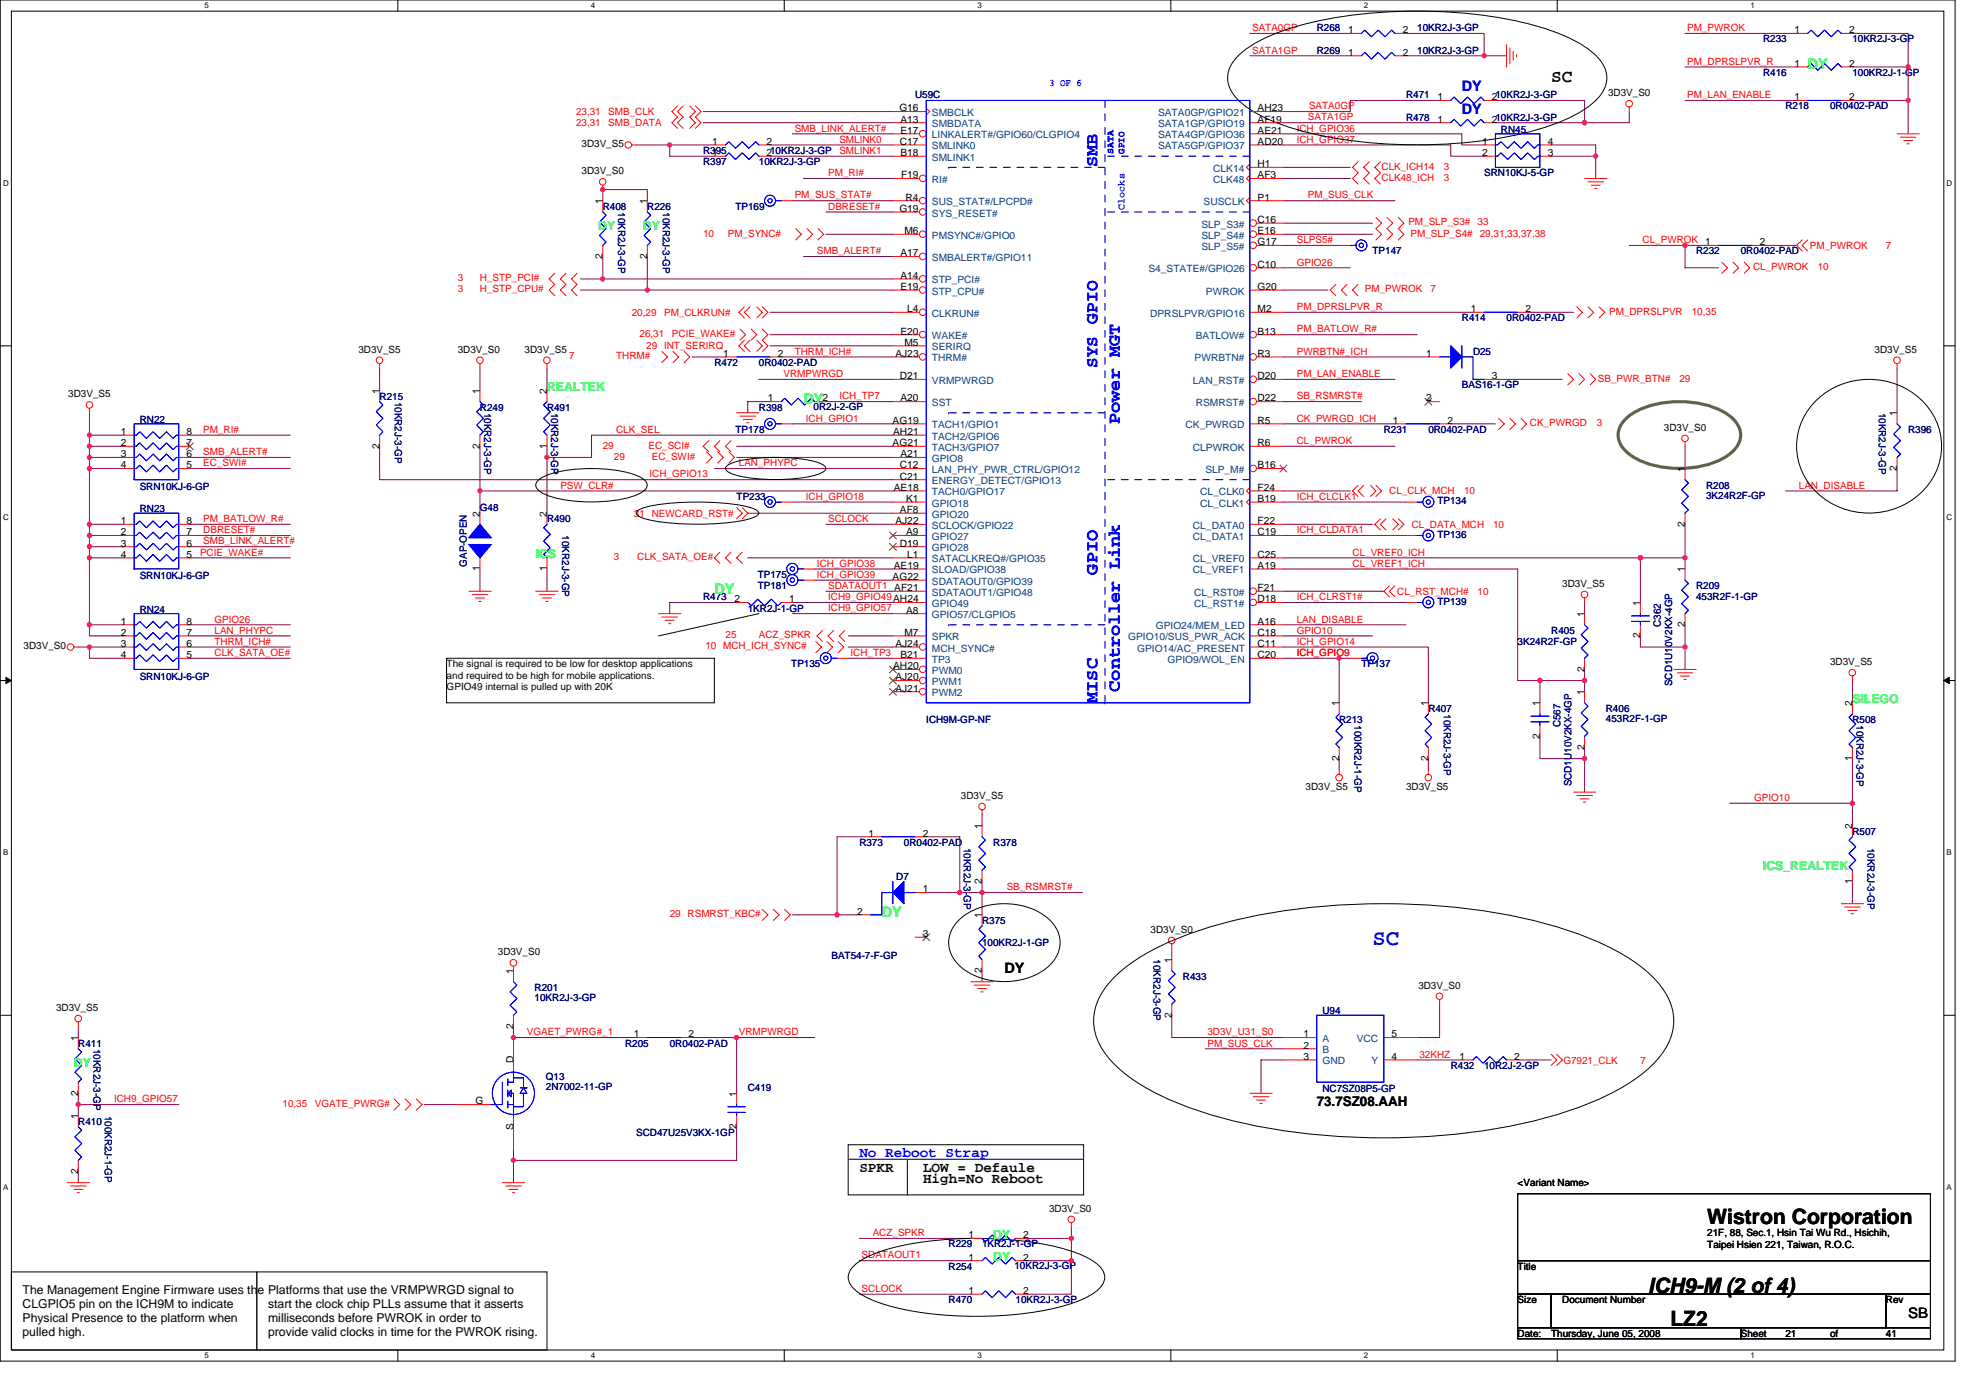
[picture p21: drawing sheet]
<svg xmlns="http://www.w3.org/2000/svg" width="297mm" height="210mm" viewBox="0 0 297 210" stroke-linecap="round" stroke-linejoin="round" font-family="sans-serif">
<defs><g id="words">
<text font-size="3.3" fill="#00f" x="206.2" y="141.9">SC</text>
<g font-size="3.2">
<text x="256.5" y="184">Wistron Corporation</text>
<text x="247.6" y="194.2">ICH9-M (2 of 4)</text>
<text x="251" y="199.2">LZ2</text>
</g>
<text font-size="2.7" x="233.1" y="12.3">SC</text>
<g font-size="2.7" fill="#00f">
<text x="164.9" y="25.1" transform="rotate(-90 164.9 25.1)">SMB</text>
<text x="164.9" y="48.6" transform="rotate(-90 164.9 48.6)">GPIO</text>
<text x="164.9" y="55.3" transform="rotate(-90 164.9 55.3)">SYS</text>
<text x="168.3" y="63.7" transform="rotate(-90 168.3 63.7)">Power MGT</text>
<text x="164.9" y="86.3" transform="rotate(-90 164.9 86.3)">GPIO</text>
<text x="164.9" y="105.6" transform="rotate(-90 164.9 105.6)">MISC</text>
<text x="168.3" y="103.9" transform="rotate(-90 168.3 103.9)">Controller Link</text>
</g>
<g font-size="2.2" fill="#0f0">
<text x="271.6" y="10.4">DY</text>
<text x="120.7" y="60.7">DY</text>
<text x="107.3" y="89.2">DY</text>
</g>
<g font-size="2.2" fill="#00f">
<text x="219.6" y="17.1">DY</text>
<text x="219.6" y="13.7">DY</text>
<text x="129.1" y="173.8">No Reboot Strap</text>
</g>
<text font-size="2.2" fill="#00ff40" x="132.5" y="137.8">DY</text>
<g font-size="2.2">
<text x="150.9" y="146.2">DY</text>
<text x="129.1" y="176.1">SPKR</text>
<text x="138.7" y="176.1">LOW = Defaule</text>
<text x="138.7" y="177.8">High=No Reboot</text>
<text x="286.7" y="198.1">SB</text>
</g>
<text font-size="2" x="197.8" y="166.1">73.7SZ08.AAH</text>
<g font-size="1.8" fill="#00ff40">
<text x="89.9" y="34.6">DY</text>
<text x="96.6" y="34.6">DY</text>
<text x="82.2" y="58.7">REALTEK</text>
<text x="80.5" y="83.9">ICS</text>
<text x="278.3" y="105.6">SILEGO</text>
<text x="264.9" y="130.8">ICS_REALTEK</text>
<text x="11.1" y="160.3">DY</text>
<text x="149.2" y="186.1">DY</text>
</g>
<text font-size="1.8" fill="#0f0" x="149.2" y="189.5">DY</text>
<g font-size="1.8">
<text x="3.4" y="194.4">The Management Engine Firmware uses the Platforms that use the VRMPWRGD signal to</text>
<text x="3.4" y="196.6">CLGPIO5 pin on the ICH9M to indicate</text>
<text x="40.3" y="196.6">start the clock chip PLLs assume that it asserts</text>
<text x="3.4" y="198.7">Physical Presence to the platform when</text>
<text x="3.4" y="200.8">pulled high.</text>
<text x="40.3" y="198.7">milliseconds before PWROK in order to</text>
<text x="40.3" y="200.8">provide valid clocks in time for the PWROK rising.</text>
</g>
<g font-size="1.5" fill="#f00">
<text x="188.1" y="4.7">SATA0GP</text>
<text x="253.5" y="4.7">PM_PWROK</text>
<text x="188.1" y="8">SATA1GP</text>
<text x="253.5" y="9.7">PM_DPRSLPVR_R</text>
<text x="86.5" y="17.3">23,31</text>
<text x="91.4" y="17.3">SMB_CLK</text>
<text x="196.7" y="16.4">SATA0GP</text>
<text x="253.5" y="14.8">PM_LAN_ENABLE</text>
<text x="86.5" y="18.9">23,31</text>
<text x="91.4" y="18.9">SMB_DATA</text>
<text x="119.4" y="19.8">SMB_LINK_ALERT#</text>
<text x="126.1" y="23.1">SMLINK1</text>
<text x="126.1" y="21.4">SMLINK0</text>
<text x="194.8" y="19.8">ICH_GPIO36</text>
<text x="194.8" y="21.4">ICH_GPIO37</text>
<text x="196.5" y="18.1">SATA1GP</text>
<text x="119.4" y="29.8">PM_SUS_STAT#</text>
<text x="124.4" y="26.5">PM_RI#</text>
<text x="196.5" y="29.8">PM_SUS_CLK</text>
<text x="207.6" y="25.5">CLK_ICH14</text>
<text x="207.6" y="27.2">CLK48_ICH</text>
<text x="217" y="25.5">3</text>
<text x="217" y="27.2">3</text>
<text x="105.6" y="35.5">10</text>
<text x="109.3" y="35.5">PM_SYNC#</text>
<text x="124.4" y="31.5">DBRESET#</text>
<text x="211.6" y="33.9">PM_SLP_S3#</text>
<text x="211.9" y="35.5">PM_SLP_S4#</text>
<text x="222" y="33.9">33</text>
<text x="222.3" y="35.5">29,31,33,37,38</text>
<text x="122.7" y="38.2">SMB_ALERT#</text>
<text x="194.8" y="39.9">GPIO26</text>
<text x="194.8" y="36.5">SLPS5#</text>
<text x="246.8" y="36.5">CL_PWROK</text>
<text x="263.4" y="40.6">CL_PWROK</text>
<text x="271.9" y="37.4">PM_PWROK</text>
<text x="273.1" y="40.6">10</text>
<text x="283.4" y="37.4">7</text>
<text x="68.8" y="42.2">3</text>
<text x="68.8" y="43.9">3</text>
<text x="72.1" y="42.2">H_STP_PCI#</text>
<text x="72.1" y="43.9">H_STP_CPU#</text>
<text x="94.9" y="47.5">20,29</text>
<text x="99.8" y="47.5">PM_CLKRUN#</text>
<text x="194.8" y="46.6">PM_DPRSLPVR_R</text>
<text x="205.1" y="43.9">PM_PWROK</text>
<text x="214.9" y="43.9">7</text>
<text x="241.8" y="47.3">PM_DPRSLPVR</text>
<text x="254.2" y="47.3">10,35</text>
<text x="85.5" y="54">7</text>
<text x="92.6" y="54">THRM#</text>
<text x="96.1" y="50.6">26,31</text>
<text x="97.1" y="52.5">29 INT_SERIRQ</text>
<text x="101" y="50.6">PCIE_WAKE#</text>
<text x="119.4" y="53.3">THRM_ICH#</text>
<text x="194.8" y="53.3">PWRBTN#_ICH</text>
<text x="194.8" y="50">PM_BATLOW_R#</text>
<text x="117.7" y="56.7">VRMPWRGD</text>
<text x="194.8" y="56.7">PM_LAN_ENABLE</text>
<text x="240.1" y="57.3">SB_PWR_BTN#</text>
<text x="252.3" y="57.3">29</text>
<text x="30.5" y="65">PM_RI#</text>
<text x="92.6" y="65">CLK_SEL</text>
<text x="121.1" y="63.4">ICH_GPIO1</text>
<text x="126.1" y="60">ICH_TP7</text>
<text x="194.8" y="60">SB_RSMRST#</text>
<text x="194.8" y="63.4">CK_PWRGD_ICH</text>
<text x="229.9" y="64.1">CK_PWRGD</text>
<text x="239.9" y="64.1">3</text>
<text x="30.5" y="68.4">SMB_ALERT#</text>
<text x="30.5" y="70.1">EC_SWI#</text>
<text x="90.6" y="67.4">29</text>
<text x="92.2" y="69.1">29</text>
<text x="97.4" y="67.4">EC_SCI#</text>
<text x="97.6" y="71.7">ICH_GPIO13</text>
<text x="97.9" y="69.1">EC_SWI#</text>
<text x="111" y="70.1">LAN_PHYPC</text>
<text x="194.8" y="66.7">CL_PWROK</text>
<text x="84.2" y="73.4">PSW_CLR#</text>
<text x="95.2" y="77.6">31 NEWCARD_RST#</text>
<text x="121.1" y="75.1">ICH_GPIO18</text>
<text x="194.8" y="75.1">ICH_CLCLK1</text>
<text x="208.7" y="74.3">CL_CLK_MCH</text>
<text x="220" y="74.3">10</text>
<text x="270.3" y="73.4">LAN_DISABLE</text>
<text x="30.1" y="83.5">PCIE_WAKE#</text>
<text x="30.5" y="78.4">PM_BATLOW_R#</text>
<text x="30.5" y="81.8">SMB_LINK_ALERT#</text>
<text x="30.5" y="80.1">DBRESET#</text>
<text x="124.4" y="78.4">SCLOCK</text>
<text x="194.8" y="80.1">ICH_CLDATA1</text>
<text x="203.2" y="83.5">CL_VREF0_ICH</text>
<text x="212.1" y="79.3">CL_DATA_MCH</text>
<text x="224.3" y="79.3">10</text>
<text x="92.2" y="84.2">3</text>
<text x="95.8" y="84.2">CLK_SATA_OE#</text>
<text x="122.7" y="85.2">ICH_GPIO38</text>
<text x="122.7" y="86.8">ICH_GPIO39</text>
<text x="124.4" y="88.5">SDATAOUT1 AF21</text>
<text x="203.2" y="85.2">CL_VREF1_ICH</text>
<text x="209.9" y="89.4">CL_RST_MCH#</text>
<text x="222" y="89.4">10</text>
<text x="32.2" y="95.2">LAN_PHYPC</text>
<text x="32.2" y="93.5">GPIO26</text>
<text x="109" y="95.9">25</text>
<text x="114" y="95.9">ACZ_SPKR</text>
<text x="124.4" y="90.2">ICH9_GPIO49AH24</text>
<text x="124.4" y="91.9">ICH9_GPIO57</text>
<text x="194.8" y="95.2">GPIO10</text>
<text x="194.8" y="93.5">LAN_DISABLE</text>
<text x="194.8" y="90.2">ICH_CLRST1#</text>
<text x="32.2" y="96.9">THRM_ICH#</text>
<text x="32.2" y="98.6">CLK_SATA_OE#</text>
<text x="106" y="97.6">10 MCH_ICH_SYNC#</text>
<text x="127.8" y="98.6">ICH_TP3</text>
<text x="194.8" y="96.9">ICH_GPIO14</text>
<text x="194.8" y="98.6">ICH_GPIO9</text>
<text x="263.6" y="120.4">GPIO10</text>
<text x="100.6" y="137.8">29 RSMRST_KBC#</text>
<text x="151.3" y="133.8">SB_RSMRST#</text>
<text x="79.2" y="155.6">VGAET_PWRG#_1</text>
<text x="111" y="155.6">VRMPWRGD</text>
<text x="181.4" y="155.6">3D3V_U31_S0</text>
<text x="181.4" y="157.2">PM_SUS_CLK</text>
<text x="213.3" y="158.9">32KHZ</text>
<text x="234.9" y="159.9">G7921_CLK</text>
<text x="246.5" y="159.9">7</text>
<text x="17.1" y="165.6">ICH9_GPIO57</text>
<text x="42.5" y="166.3">10,35</text>
<text x="47.3" y="166.3">VGATE_PWRG#</text>
<text x="131.1" y="185.7">ACZ_SPKR</text>
<text x="129.5" y="189.1">SDATAOUT1</text>
<text x="129.5" y="194.1">SCLOCK</text>
</g>
<g font-size="1.5" fill="#000080">
<text x="197.8" y="4.7">R268</text>
<text x="212.9" y="4.7">10KR2J-3-GP</text>
<text x="197.8" y="8.1">R269</text>
<text x="212.9" y="8.1">10KR2J-3-GP</text>
<text x="264.9" y="6.4">R233</text>
<text x="264.9" y="11.4">R416</text>
<text x="278.3" y="6.4">10KR2J-3-GP</text>
<text x="278.3" y="11.4">100KR2J-1-GP</text>
<text x="137.5" y="14.8">U59C</text>
<text x="211.3" y="14.8">R471</text>
<text x="268.3" y="16.4">R218</text>
<text x="275" y="16.4">0R0402-PAD</text>
<text x="105.6" y="23.1">R395</text>
<text x="211.3" y="18.1">R478</text>
<text x="225.5" y="20">RN45</text>
<text x="105.6" y="24.8">R397</text>
<text x="114" y="24.8">10KR2J-3-GP</text>
<text x="223" y="26.5">SRN10KJ-5-GP</text>
<text x="90.6" y="31.5">R408</text>
<text x="92.9" y="31.9" transform="rotate(90 92.9 31.9)">10KR2J-3-GP</text>
<text x="97.3" y="31.5">R226</text>
<text x="99.6" y="31.9" transform="rotate(90 99.6 31.9)">10KR2J-3-GP</text>
<text x="110.5" y="31.5">TP169</text>
<text x="206.2" y="38.2">TP147</text>
<text x="254.8" y="38.2">R232</text>
<text x="261.6" y="38.2">0R0402-PAD</text>
<text x="219.6" y="48.3">R414</text>
<text x="221.3" y="53.3">D25</text>
<text x="226.4" y="48.3">0R0402-PAD</text>
<text x="107.3" y="55">R472</text>
<text x="114" y="55">0R0402-PAD</text>
<text x="219.6" y="58.4">BAS16-1-GP</text>
<text x="21" y="63.5">RN22</text>
<text x="57" y="60">R215</text>
<text x="59.3" y="60.3" transform="rotate(90 59.3 60.3)">10KR2J-3-GP</text>
<text x="72.1" y="61.7">R249</text>
<text x="72.7" y="62" transform="rotate(90 72.7 62)">10KR2J-3-GP</text>
<text x="82.2" y="61.7">R491</text>
<text x="82.8" y="62" transform="rotate(90 82.8 62)">10KR2J-3-GP</text>
<text x="110.5" y="65">TP178</text>
<text x="114" y="61.7">R398</text>
<text x="122.2" y="61.5">0R2J-2-GP</text>
<text x="207.9" y="65">R231</text>
<text x="214.6" y="65">0R0402-PAD</text>
<text x="282.3" y="62" transform="rotate(90 282.3 62)">10KR2J-3-GP</text>
<text x="286.7" y="65">R396</text>
<text x="21" y="77">RN23</text>
<text x="21" y="73.6">SRN10KJ-6-GP</text>
<text x="72.1" y="76.8">G48</text>
<text x="110.7" y="75.1">TP233</text>
<text x="216" y="75.8">TP134</text>
<text x="256.3" y="73.4">R208</text>
<text x="256.3" y="75">3K24R2F-GP</text>
<text x="82.2" y="78.5">R490</text>
<text x="84.5" y="80.5" transform="rotate(90 84.5 80.5)">10KR2J-3-GP</text>
<text x="216" y="80.8">TP136</text>
<text x="21" y="87">SRN10KJ-6-GP</text>
<text x="70.2" y="85.2" transform="rotate(-90 70.2 85.2)">GAP-OPEN</text>
<text x="113.9" y="88.5">TP181</text>
<text x="113.9" y="86.8">TP175</text>
<text x="254.8" y="88.5">R209</text>
<text x="21" y="92.1">RN24</text>
<text x="105.6" y="90.2">R473</text>
<text x="112.3" y="91.9">1KR2J-1-GP</text>
<text x="216" y="90.9">TP139</text>
<text x="233.1" y="95.2">R405</text>
<text x="249.5" y="94.2" transform="rotate(-90 249.5 94.2)">C362</text>
<text x="254.8" y="90.2">453R2F-1-GP</text>
<text x="118.9" y="100.3">TP135</text>
<text x="204.6" y="100.3">TP137</text>
<text x="228" y="96.9">3K24R2F-GP</text>
<text x="21" y="102.1">SRN10KJ-6-GP</text>
<text x="214.6" y="107">R407</text>
<text x="216.9" y="107.3" transform="rotate(90 216.9 107.3)">10KR2J-3-GP</text>
<text x="241.3" y="107">R406</text>
<text x="251.2" y="103.1" transform="rotate(-90 251.2 103.1)">SCD1U10V2KX-4GP</text>
<text x="139.2" y="108.6">ICH9M-GP-NF</text>
<text x="201.2" y="108.6">R213</text>
<text x="203.5" y="109" transform="rotate(90 203.5 109)">100KR2J-1-GP</text>
<text x="234.5" y="109.3" transform="rotate(-90 234.5 109.3)">C567</text>
<text x="241.3" y="108.5">453R2F-1-GP</text>
<text x="278.3" y="108.6">R508</text>
<text x="278.9" y="109" transform="rotate(90 278.9 109)">10KR2J-3-GP</text>
<text x="236.1" y="118.2" transform="rotate(-90 236.1 118.2)">SCD1U10V2KX-4GP</text>
<text x="278.3" y="125.4">R507</text>
<text x="129.1" y="127.1">R373</text>
<text x="135.8" y="127.1">0R0402-PAD</text>
<text x="144.8" y="127.4" transform="rotate(90 144.8 127.4)">10KR2J-3-GP</text>
<text x="149.2" y="127.1">R378</text>
<text x="280.6" y="127.4" transform="rotate(90 280.6 127.4)">10KR2J-3-GP</text>
<text x="134.7" y="132.3">D7</text>
<text x="147.5" y="138.8">R375</text>
<text x="147.5" y="142.2">100KR2J-1-GP</text>
<text x="80.3" y="148.9">R201</text>
<text x="124.9" y="144">BAT54-7-F-GP</text>
<text x="173.3" y="144.2" transform="rotate(90 173.3 144.2)">10KR2J-3-GP</text>
<text x="177.7" y="147.2">R433</text>
<text x="80.3" y="150.4">10KR2J-3-GP</text>
<text x="198.7" y="152.4">U94</text>
<text x="11.8" y="157.2">R411</text>
<text x="14.1" y="157.6" transform="rotate(90 14.1 157.6)">10KR2J-3-GP</text>
<text x="93.9" y="157.2">R205</text>
<text x="100.6" y="157.2">0R0402-PAD</text>
<text x="218" y="160.6">R432</text>
<text x="223" y="160.6">10R2J-2-GP</text>
<text x="15.7" y="167.6" transform="rotate(90 15.7 167.6)">100KR2J-1-GP</text>
<text x="82" y="162.3">Q13</text>
<text x="82" y="163.8">2N7002-11-GP</text>
<text x="112.3" y="164">C419</text>
<text x="198.7" y="164.1">NC7SZ08P5-GP</text>
<text x="11.8" y="169">R410</text>
<text x="95.6" y="170.7">SCD47U25V3KX-1GP</text>
<text x="142.5" y="190.8">R254</text>
<text x="142.5" y="187.4">R229</text>
<text x="147.5" y="187.4">1KR2J-1-GP</text>
<text x="152.4" y="190.6">10KR2J-3-GP</text>
<text x="142.5" y="195.8">R470</text>
<text x="152.6" y="195.8">10KR2J-3-GP</text>
</g>
<g font-size="1.5">
<text x="202.5" y="5">1</text>
<text x="210.8" y="5">2</text>
<text x="269.6" y="5">1</text>
<text x="277.8" y="5">2</text>
<text x="202.5" y="8.4">1</text>
<text x="210.8" y="8.4">2</text>
<text x="269.6" y="10">1</text>
<text x="277.8" y="10">2</text>
<text x="135.1" y="16.7">G16</text>
<text x="189" y="16.7">AH23</text>
<text x="216" y="15.1">1</text>
<text x="224.2" y="15.1">210KR2J-3-GP</text>
<text x="241.6" y="14.4">3D3V_S0</text>
<text x="269.6" y="15.1">1</text>
<text x="277.8" y="15.1">2</text>
<text x="87.4" y="22.1">3D3V_S5</text>
<text x="107" y="21.8">1</text>
<text x="107" y="23.5">1</text>
<text x="115.2" y="21.8">2</text>
<text x="115.2" y="23.5">210KR2J-3-GP</text>
<text x="135.2" y="21.8">C17</text>
<text x="135.3" y="18.4">A13</text>
<text x="135.3" y="20.1">E17</text>
<text x="135.3" y="23.5">B18</text>
<text x="189" y="18.4">AF19</text>
<text x="189" y="20.1">AE21</text>
<text x="189" y="21.8">AD20</text>
<text x="216" y="18.4">1</text>
<text x="222.7" y="21.8">1</text>
<text x="222.7" y="23.5">2</text>
<text x="224.2" y="18.4">210KR2J-3-GP</text>
<text x="232.5" y="23.5">3</text>
<text x="232.5" y="21.8">4</text>
<text x="87.4" y="26.2">3D3V_S0</text>
<text x="135.4" y="26.8">F19</text>
<text x="189" y="25.1">H1</text>
<text x="189" y="26.8">AF3</text>
<text x="90.5" y="30.7" transform="rotate(-90 90.5 30.7)">1</text>
<text x="97.2" y="30.7" transform="rotate(-90 97.2 30.7)">1</text>
<text x="135.1" y="31.8">G19</text>
<text x="135.9" y="35.2">M6</text>
<text x="136.1" y="30.1">R4</text>
<text x="189" y="33.5">C16</text>
<text x="189" y="35.2">E16</text>
<text x="189" y="30.1">P1</text>
<text x="90.5" y="38.9" transform="rotate(-90 90.5 38.9)">2</text>
<text x="97.2" y="38.9" transform="rotate(-90 97.2 38.9)">2</text>
<text x="135.3" y="38.5">A17</text>
<text x="135.3" y="41.9">A14</text>
<text x="189" y="40.2">C10</text>
<text x="189" y="36.9">G17</text>
<text x="256.2" y="36.9">1</text>
<text x="264.4" y="36.9">2</text>
<text x="135.3" y="43.6">E19</text>
<text x="136.3" y="46.9">L4</text>
<text x="189" y="43.6">G20</text>
<text x="189" y="46.9">M2</text>
<text x="221" y="46.9">1</text>
<text x="229.2" y="46.9">2</text>
<text x="53.8" y="53">3D3V_S5</text>
<text x="68.8" y="53">3D3V_S0</text>
<text x="78.8" y="53">3D3V_S5</text>
<text x="108.7" y="53.6">1</text>
<text x="116.9" y="53.6">2</text>
<text x="134.5" y="53.6">AJ23</text>
<text x="135.3" y="50.3">E20</text>
<text x="135.9" y="51.9">M5</text>
<text x="189" y="50.3">B13</text>
<text x="189" y="53.6">R3</text>
<text x="214.3" y="53.6">1</text>
<text x="281.7" y="53">3D3V_S5</text>
<text x="10.3" y="59.7">3D3V_S5</text>
<text x="57" y="59.2" transform="rotate(-90 57 59.2)">1</text>
<text x="72.1" y="59.2" transform="rotate(-90 72.1 59.2)">1</text>
<text x="82.2" y="59.2" transform="rotate(-90 82.2 59.2)">2</text>
<text x="135.2" y="57">D21</text>
<text x="189" y="57">D20</text>
<text x="224.2" y="57">3</text>
<text x="18.1" y="65.4">1</text>
<text x="28" y="65.4">8</text>
<text x="115.4" y="60.3">1</text>
<text x="123.6" y="60.3">2</text>
<text x="134.1" y="63.7">AG19</text>
<text x="134.2" y="65.4">AH21</text>
<text x="135.3" y="60.3">A20</text>
<text x="189" y="63.7">R5</text>
<text x="189" y="60.3">D22</text>
<text x="209.3" y="63.7">1</text>
<text x="214.3" y="60.3">2</text>
<text x="217.5" y="63.7">2</text>
<text x="250" y="64.7">3D3V_S0</text>
<text x="285" y="62.5" transform="rotate(-90 285 62.5)">1</text>
<text x="18.1" y="67">2</text>
<text x="18.1" y="68.7">3</text>
<text x="18.1" y="70.4">4</text>
<text x="28" y="70.4">5</text>
<text x="28" y="68.7">6</text>
<text x="28" y="67">7</text>
<text x="57" y="67.4" transform="rotate(-90 57 67.4)">2</text>
<text x="72.1" y="67.4" transform="rotate(-90 72.1 67.4)">2</text>
<text x="82.2" y="67.4" transform="rotate(-90 82.2 67.4)">1</text>
<text x="134.1" y="67">AG21</text>
<text x="135.2" y="70.4">C12</text>
<text x="135.3" y="68.7">A21</text>
<text x="189" y="67">R6</text>
<text x="189" y="70.4">B16</text>
<text x="253.1" y="70.9" transform="rotate(-90 253.1 70.9)">1</text>
<text x="285" y="70.7" transform="rotate(-90 285 70.7)">2</text>
<text x="72.1" y="77.6" transform="rotate(-90 72.1 77.6)">2</text>
<text x="82.2" y="77.6" transform="rotate(-90 82.2 77.6)">2</text>
<text x="134.3" y="73.7">AE18</text>
<text x="135.2" y="77.1">AF8</text>
<text x="135.2" y="72.1">C21</text>
<text x="136.1" y="75.4">K1</text>
<text x="189" y="73.7">F24</text>
<text x="189" y="75.4">B19</text>
<text x="18.1" y="78.8">1</text>
<text x="18.1" y="80.4">2</text>
<text x="18.1" y="82.1">3</text>
<text x="18.1" y="83.8">4</text>
<text x="28" y="83.8">5</text>
<text x="28" y="82.1">6</text>
<text x="28" y="80.4">7</text>
<text x="28" y="78.8">8</text>
<text x="134.5" y="78.8">AJ22</text>
<text x="135.2" y="82.1">D19</text>
<text x="136.1" y="80.4">A9</text>
<text x="136.3" y="83.8">L1</text>
<text x="189" y="78.8">F22</text>
<text x="189" y="80.4">C19</text>
<text x="189" y="83.8">C25</text>
<text x="253.1" y="79.1" transform="rotate(-90 253.1 79.1)">2</text>
<text x="72.1" y="85.8" transform="rotate(-90 72.1 85.8)">1</text>
<text x="82.2" y="85.8" transform="rotate(-90 82.2 85.8)">1</text>
<text x="134.1" y="87.1">AG22</text>
<text x="134.3" y="85.5">AE19</text>
<text x="189" y="85.5">A19</text>
<text x="189" y="88.8">F21</text>
<text x="234.7" y="88.2">3D3V_S5</text>
<text x="253.1" y="86" transform="rotate(-90 253.1 86)">1</text>
<text x="18.1" y="93.9">1</text>
<text x="18.1" y="95.5">2</text>
<text x="28" y="95.5">7</text>
<text x="28" y="93.9">8</text>
<text x="110.3" y="90.5">2</text>
<text x="118.6" y="90.5">1</text>
<text x="135.9" y="95.5">M7</text>
<text x="136.1" y="92.2">A8</text>
<text x="189" y="95.5">C18</text>
<text x="189" y="93.9">A16</text>
<text x="189" y="90.5">D18</text>
<text x="238.1" y="92.7" transform="rotate(-90 238.1 92.7)">1</text>
<text x="246.4" y="95.9" transform="rotate(-90 246.4 95.9)">2</text>
<text x="246.4" y="91" transform="rotate(-90 246.4 91)">1</text>
<text x="253.1" y="94.2" transform="rotate(-90 253.1 94.2)">2</text>
<text x="3.6" y="97.6">3D3V_S0</text>
<text x="18.1" y="97.2">3</text>
<text x="18.1" y="98.9">4</text>
<text x="28" y="98.9">5</text>
<text x="28" y="97.2">6</text>
<text x="67.1" y="100.3">The signal is required to be low for desktop applications</text>
<text x="134.2" y="100.6">AH20</text>
<text x="134.5" y="97.2">AJ24</text>
<text x="135.3" y="98.9">B21</text>
<text x="189" y="97.2">C11</text>
<text x="189" y="98.9">C20</text>
<text x="238.1" y="100.9" transform="rotate(-90 238.1 100.9)">2</text>
<text x="275" y="99.9">3D3V_S5</text>
<text x="67.1" y="102">and required to be high for mobile applications.</text>
<text x="67.1" y="103.7">GPIO49 internal is pulled up with 20K</text>
<text x="134.5" y="103.9">AJ21</text>
<text x="134.5" y="102.2">AJ20</text>
<text x="201.2" y="106.1" transform="rotate(-90 201.2 106.1)">1</text>
<text x="214.6" y="106.1" transform="rotate(-90 214.6 106.1)">1</text>
<text x="231.3" y="106.1" transform="rotate(-90 231.3 106.1)">1</text>
<text x="238.1" y="104.4" transform="rotate(-90 238.1 104.4)">1</text>
<text x="278.3" y="106.1" transform="rotate(-90 278.3 106.1)">2</text>
<text x="231.3" y="111" transform="rotate(-90 231.3 111)">2</text>
<text x="238.1" y="112.6" transform="rotate(-90 238.1 112.6)">2</text>
<text x="196.2" y="118.7">3D3V_S5</text>
<text x="201.2" y="114.3" transform="rotate(-90 201.2 114.3)">2</text>
<text x="211.3" y="118.7">3D3V_S5</text>
<text x="214.6" y="114.3" transform="rotate(-90 214.6 114.3)">2</text>
<text x="278.3" y="114.3" transform="rotate(-90 278.3 114.3)">1</text>
<text x="130.5" y="125.7">1</text>
<text x="138.7" y="125.7">2</text>
<text x="144.4" y="120">3D3V_S5</text>
<text x="147.5" y="124.6" transform="rotate(-90 147.5 124.6)">1</text>
<text x="278.3" y="124.6" transform="rotate(-90 278.3 124.6)">2</text>
<text x="128.8" y="137.4">2</text>
<text x="138.7" y="134.1">1</text>
<text x="147.5" y="138" transform="rotate(-90 147.5 138)">1</text>
<text x="147.5" y="132.8" transform="rotate(-90 147.5 132.8)">2</text>
<text x="278.3" y="132.8" transform="rotate(-90 278.3 132.8)">1</text>
<text x="74.8" y="143.5">3D3V_S0</text>
<text x="138.7" y="140.8">3</text>
<text x="172.9" y="140.2">3D3V_S0</text>
<text x="77.1" y="146.3" transform="rotate(-90 77.1 146.3)">1</text>
<text x="147.5" y="146.2" transform="rotate(-90 147.5 146.2)">2</text>
<text x="176" y="144.7" transform="rotate(-90 176 144.7)">1</text>
<text x="213.1" y="148.5">3D3V_S0</text>
<text x="8.4" y="151.9">3D3V_S5</text>
<text x="77.1" y="154.6" transform="rotate(-90 77.1 154.6)">2</text>
<text x="95.2" y="155.9">1</text>
<text x="103.5" y="155.9">2</text>
<text x="176" y="152.9" transform="rotate(-90 176 152.9)">2</text>
<text x="195.8" y="155.9">1</text>
<text x="209.1" y="155.9">5</text>
<text x="11.7" y="156.4" transform="rotate(-90 11.7 156.4)">1</text>
<text x="77.1" y="159.8" transform="rotate(-90 77.1 159.8)">D</text>
<text x="195.8" y="157.6">2</text>
<text x="195.8" y="159.2">3</text>
<text x="209.1" y="159.2">4</text>
<text x="219.3" y="159.2">1</text>
<text x="227.5" y="159.2">2</text>
<text x="11.7" y="164.6" transform="rotate(-90 11.7 164.6)">2</text>
<text x="71.5" y="165.9">G</text>
<text x="110.7" y="164.8" transform="rotate(-90 110.7 164.8)">1</text>
<text x="11.7" y="168.1" transform="rotate(-90 11.7 168.1)">1</text>
<text x="77.1" y="169.8" transform="rotate(-90 77.1 169.8)">S</text>
<text x="110.7" y="169.7" transform="rotate(-90 110.7 169.7)">2</text>
<text x="11.7" y="176.4" transform="rotate(-90 11.7 176.4)">2</text>
<text x="228" y="178.2">&lt;Variant Name&gt;</text>
<text x="157.6" y="182.1">3D3V_S0</text>
<text x="256.5" y="185.8">21F, 88, Sec.1, Hsin Tai Wu Rd., Hsichih,</text>
<text x="145.5" y="189.4">1</text>
<text x="145.5" y="186.1">1</text>
<text x="153.8" y="189.4">2</text>
<text x="153.8" y="186.1">2</text>
<text x="228" y="190.8">Title</text>
<text x="256.5" y="187.5">Taipei Hsien 221, Taiwan, R.O.C.</text>
<text x="145.5" y="194.4">1</text>
<text x="153.8" y="194.4">2</text>
<text x="228" y="195.8">Size</text>
<text x="234.7" y="195.8">Document Number</text>
<text x="283.4" y="195.8">Rev</text>
<text x="228" y="200.9">Date:</text>
<text x="233.1" y="200.9">Thursday, June 05, 2008</text>
<text x="261.6" y="200.9">Sheet</text>
<text x="268.3" y="200.9">21</text>
<text x="275" y="200.9">of</text>
<text x="283.4" y="200.9">41</text>
</g>
<g font-size="1.5" fill="#004080">
<text x="140" y="17.4">SMBCLK</text>
<text x="174" y="17.4">SATA0GP/GPIO21</text>
<text x="140" y="19.1">SMBDATA</text>
<text x="140" y="20.8">LINKALERT#/GPIO60/CLGPIO4</text>
<text x="140" y="22.5">SMLINK0</text>
<text x="174" y="19.1">SATA1GP/GPIO19</text>
<text x="174" y="20.8">SATA4GP/GPIO36</text>
<text x="174" y="22.5">SATA5GP/GPIO37</text>
<text x="140" y="24.2">SMLINK1</text>
<text x="140" y="27.5">RI#</text>
<text x="182.3" y="25.8">CLK14</text>
<text x="182.3" y="27.5">CLK48</text>
<text x="140" y="30.8">SUS_STAT#/LPCPD#</text>
<text x="140" y="32.5">SYS_RESET#</text>
<text x="140" y="35.9">PMSYNC#/GPIO0</text>
<text x="180.5" y="34.2">SLP_S3#</text>
<text x="180.5" y="35.9">SLP_S4#</text>
<text x="180.8" y="30.8">SUSCLK</text>
<text x="140" y="39.2">SMBALERT#/GPIO11</text>
<text x="172.5" y="40.9">S4_STATE#/GPIO26</text>
<text x="180.5" y="37.5">SLP_S5#</text>
<text x="140" y="42.6">STP_PCI#</text>
<text x="140" y="44.3">STP_CPU#</text>
<text x="140" y="47.6">CLKRUN#</text>
<text x="172.8" y="47.6">DPRSLPVR/GPIO16</text>
<text x="181.2" y="44.3">PWROK</text>
<text x="140" y="51">WAKE#</text>
<text x="140" y="52.6">SERIRQ</text>
<text x="179.7" y="51">BATLOW#</text>
<text x="140" y="54.3">THRM#</text>
<text x="140" y="57.7">VRMPWRGD</text>
<text x="179.2" y="57.7">LAN_RST#</text>
<text x="179.5" y="54.3">PWRBTN#</text>
<text x="140" y="64.4">TACH1/GPIO1</text>
<text x="140" y="61">SST</text>
<text x="178.1" y="64.4">CK_PWRGD</text>
<text x="179.7" y="61">RSMRST#</text>
<text x="140" y="66.1">TACH2/GPIO6</text>
<text x="140" y="67.7">TACH3/GPIO7</text>
<text x="140" y="69.4">GPIO8</text>
<text x="140" y="71.1">LAN_PHY_PWR_CTRL/GPIO12</text>
<text x="179.2" y="67.7">CLPWROK</text>
<text x="181.1" y="71.1">SLP_M#</text>
<text x="140" y="74.4">TACH0/GPIO17</text>
<text x="140" y="76.1">GPIO18</text>
<text x="140" y="77.8">GPIO20</text>
<text x="140" y="72.7">ENERGY_DETECT/GPIO13</text>
<text x="180.3" y="74.4">CL_CLK0</text>
<text x="180.3" y="76.1">CL_CLK1</text>
<text x="140" y="79.5">SCLOCK/GPIO22</text>
<text x="140" y="81.1">GPIO27</text>
<text x="140" y="82.8">GPIO28</text>
<text x="179.2" y="79.5">CL_DATA0</text>
<text x="179.2" y="81.1">CL_DATA1</text>
<text x="140" y="84.5">SATACLKREQ#/GPIO35</text>
<text x="140" y="86.2">SLOAD/GPIO38</text>
<text x="140" y="87.8">SDATAOUT0/GPIO39</text>
<text x="140" y="89.5">SDATAOUT1/GPIO48</text>
<text x="179.2" y="84.5">CL_VREF0</text>
<text x="179.2" y="86.2">CL_VREF1</text>
<text x="179.4" y="89.5">CL_RST0#</text>
<text x="140" y="91.2">GPIO49</text>
<text x="140" y="92.9">GPIO57/CLGPIO5</text>
<text x="173.6" y="94.6">GPIO24/MEM_LED</text>
<text x="179.4" y="91.2">CL_RST1#</text>
<text x="140" y="96.2">SPKR</text>
<text x="140" y="99.6">TP3</text>
<text x="140" y="101.3">PWM0</text>
<text x="140" y="97.9">MCH_SYNC#</text>
<text x="169.5" y="96.2">GPIO10/SUS_PWR_ACK</text>
<text x="170.9" y="97.9">GPIO14/AC_PRESENT</text>
<text x="175.4" y="99.6">GPIO9/WOL_EN</text>
<text x="140" y="104.6">PWM2</text>
<text x="140" y="102.9">PWM1</text>
<text x="198.7" y="156.6">A</text>
<text x="198.7" y="158.3">B</text>
<text x="198.7" y="159.9">GND</text>
<text x="203.9" y="156.6">VCC</text>
<text x="206.1" y="159.9">Y</text>
</g>
<g font-size="1.5" fill="#00f">
<text x="157.6" y="12.9">3 OF 6</text>
<text x="167.3" y="23.1" transform="rotate(-90 167.3 23.1)">SATA</text>
<text x="169" y="23.1" transform="rotate(-90 169 23.1)">GPIO</text>
<text x="169" y="31.5" transform="rotate(-90 169 31.5)">Clocks</text>
</g>
<g font-size="1.2">
<text x="30.7" y="1.3">5</text>
<text x="88.8" y="1.3">4</text>
<text x="146.9" y="1.3">3</text>
<text x="204.9" y="1.3">2</text>
<text x="263" y="1.3">1</text>
<text x=".5" y="27.9">D</text>
<text x="292.5" y="27.9">D</text>
<text x=".5" y="78.2">C</text>
<text x="292.5" y="78.2">C</text>
<text x=".5" y="128.5">B</text>
<text x="292.5" y="128.5">B</text>
<text x=".5" y="178.8">A</text>
<text x="292.5" y="178.8">A</text>
<text x="30.7" y="204.1">5</text>
<text x="88.8" y="204.1">4</text>
<text x="146.9" y="204.1">3</text>
<text x="204.9" y="204.1">2</text>
<text x="263" y="204.1">1</text>
</g>
</g></defs>
<path d="M0 0h293.7v204.5h-293.7zM1.7 1.7h290.4v201.1h-290.4z" fill="none" stroke="#000" stroke-width=".15"/>
<g fill="#fff">
<path d="M30.7 .2h.7v1.3h-.7z"/>
<path d="M30.7 203h.7v1.4h-.7z"/>
</g>
<path d="M59.8 0v1.7M59.8 202.8v1.7" fill="none" stroke="#000" stroke-width=".15"/>
<g fill="#fff">
<path d="M88.8 .2h.6v1.3h-.6z"/>
<path d="M88.8 203h.6v1.4h-.6z"/>
</g>
<path d="M117.8 0v1.7M117.8 202.8v1.7" fill="none" stroke="#000" stroke-width=".15"/>
<g fill="#fff">
<path d="M146.9 .2h.6v1.3h-.6z"/>
<path d="M146.9 203h.6v1.4h-.6z"/>
</g>
<path d="M175.9 0v1.7M175.9 202.8v1.7" fill="none" stroke="#000" stroke-width=".15"/>
<g fill="#fff">
<path d="M204.9 .2h.7v1.3h-.7z"/>
<path d="M204.9 203h.7v1.4h-.7z"/>
</g>
<path d="M234 0v1.7M234 202.8v1.7" fill="none" stroke="#000" stroke-width=".15"/>
<g fill="#fff">
<path d="M263 .2h.6v1.3h-.6z"/>
<path d="M263 203h.6v1.4h-.6z"/>
<path d="M.5 26.8h.8v1.4h-.8z"/>
<path d="M292.5 26.8h.8v1.4h-.8z"/>
<path d="M.5 77.1h.8v1.3h-.8z"/>
<path d="M292.5 77.1h.8v1.3h-.8z"/>
</g>
<path d="M0 52h1.7M292.1 52h1.6" fill="none" stroke="#000" stroke-width=".15"/>
<g fill="#fff">
<path d="M.5 127.4h.7v1.3h-.7z"/>
<path d="M292.5 127.4h.8v1.3h-.8z"/>
</g>
<path d="M0 102.3h1.7M292.1 102.3h1.6" fill="none" stroke="#000" stroke-width=".15"/>
<path d="M.9 101.8l.8 .5-.8 .4zM292.1 102.3l.8-.5v.9z" fill="#000" stroke="#000" stroke-width=".15"/>
<g fill="#fff">
<path d="M.5 177.7h.7v1.3h-.7z"/>
<path d="M292.5 177.7h.8v1.3h-.8z"/>
</g>
<g fill="none" stroke="#000" stroke-width=".15">
<path d="M186.2 8.2a21.2 21.2 0 0 1 8.4-4.2 72.6 72.6 0 0 1 36.7 0 21.2 21.2 0 0 1 8.3 4.2 4.3 4.3 0 0 1 .8 6.2 16.2 16.2 0 0 1-7.3 4.4 66.5 66.5 0 0 1-25.3 2.8 53.7 53.7 0 0 1-16.7-3.4 14.8 14.8 0 0 1-5.6-3.8 4 4 0 0 1 0-5.4zM80.9 72.1a10.5 10.5 0 0 1 5.3-1.6 22.2 22.2 0 0 1 9.4 .9 2.09 2.09 0 0 1 1.6 1.5 2.1 2.1 0 0 1-1.6 1.5 22.5 22.5 0 0 1-13.5 0 2.1 2.1 0 0 1-1.6-1.5l.1-.4zM95.7 76.8a10 10 0 0 1 4.9-1.2 37.6 37.6 0 0 1 12.4 .7l.9 .5 .1 .3a2.11 2.11 0 0 1-1.8 1 40.4 40.4 0 0 1-14.8 0 2.1 2.1 0 0 1-1.8-1zM109.1 70.1a8.9 8.9 0 0 1 4.8-1.3 25.3 25.3 0 0 1 9.1 .7l1 .6 .1 .3a2.08 2.08 0 0 1-1.8 1.1 26.8 26.8 0 0 1-12.3-.3l-.9-.5-.1-.3zM272.7 60.4a11.4 11.4 0 0 1 17.7 1.9 9.7 9.7 0 0 1-4.5 13.6 11.2 11.2 0 0 1-15.2-5.2 9.4 9.4 0 0 1 2-10.3zM67.1 98.9h40.2v6.7h-40.2zM114 92.2l-15 3.3M143.9 138.4a10.2 10.2 0 0 1 9.4-2.4 7.8 7.8 0 0 1 5.6 3.9 4.6 4.6 0 0 1-1.7 5.6 10.9 10.9 0 0 1-12.6 0 4.6 4.6 0 0 1-.7-7.1zM0 152.5h1.7M168 146.3a33.5 33.5 0 0 1 12.3-6.5 95.3 95.3 0 0 1 36.7-3.6 71.2 71.2 0 0 1 24.6 6 21.6 21.6 0 0 1 8.2 6.3 7.8 7.8 0 0 1 0 9.7 21.6 21.6 0 0 1-8.2 6.3 71.2 71.2 0 0 1-24.6 6.1 98.4 98.4 0 0 1-34.4-2.9 37.4 37.4 0 0 1-14.6-7.2 9.8 9.8 0 0 1-3.7-7.1 9.8 9.8 0 0 1 3.7-7.1zM292.1 152.5h1.6M127.4 172h35.4v7.5h-35.4z"/>
<path d="M127.6 174.2h35.2M136.3 174.3v5.2M228 179.4h62v10h-62zM1.7 191.1h36.9v11.7h-36.9zM38.6 191.1h43.6v11.7h-43.6zM128.4 190.1a15.9 15.9 0 0 1 6.9-2.9 57.2 57.2 0 0 1 24.3 .4 14.4 14.4 0 0 1 5.4 2.5 2.24 2.24 0 0 1 0 3.7 16 16 0 0 1-6.9 2.9 56.8 56.8 0 0 1-24.3-.4 11.1 11.1 0 0 1-5.9-3.1 2.14 2.14 0 0 1 .5-3.1zM228 194.5h5.1v5h-5.1zM228 189.4h62v5.1h-62zM228 199.5h33.6v1.7h-33.6zM233.1 194.5h50.3v5h-50.3zM261.6 199.5h28.4v1.7h-28.4zM283.4 194.5h6.6v5h-6.6z"/>
</g>
<g fill="none" stroke="#800040" stroke-width=".15">
<path d="M105.6 18.4h28.6M105.6 16.8h28.6M187.8 5h15.1M187.8 8.4h15.1M192.8 18.4h23.5M211.3 5h11.7v3.4M211.3 8.4h15.1M216.3 15.1h-13.4v1.7h-10.1M224.7 15.1h13.4v3.3M244.8 16.8v1.6h-20.1M253.2 10.1h16.7M253.2 15.1h16.7"/>
<path d="M253.2 5h16.7M278.3 10.1h8.4M278.3 15.1h8.4M278.3 5h8.4v15.1M90.6 30.2v-1.7h6.7v1.7M90.6 38.5v3.4M95.6 21.8h5v1.7h6.7M97.3 38.5v5.1M100.6 21.8h6.7M115.7 23.5h18.5M115.7 21.8h18.5M119.1 20.1h15.1"/>
<path d="M119.1 30.2h15.1M120.7 38.5h13.5M120.7 26.8h13.5M124.1 35.2h10.1M124.1 31.9h10.1M192.8 20.1h26.8v1.7h3.4M192.8 21.8h25.2v1.7h5M192.8 35.2h13.4M192.8 26.8h10.1M192.8 30.2h16.8M192.8 33.5h13.4M192.8 25.1h10.1"/>
<path d="M192.8 36.9h8.4M233.1 23.5h6.7M233.1 21.8h6.7v5M244.8 36.9h11.7M253.2 36.9v3.3h5M264.9 36.9h5M57 55.3v3.4M72.1 55.3v3.4M82.2 55.3v3.4M87.2 41.9h47M87.2 43.6h47M104 53.6h5"/>
<path d="M114 57h20.2M115.7 50.3h18.5M115.7 52h18.5M115.7 46.9h18.5M117.4 53.6h16.8M192.8 57h16.8M192.8 43.6h6.7M192.8 50.3h20.1M192.8 46.9h28.5M192.8 53.6h21.8M192.8 40.2h10.1M224.7 57h10"/>
<path d="M229.7 46.9h6.7M285 55.3v6.7M13.4 62v3.4h5.1M13.4 65.4v1.7h5.1M13.4 67.1v1.6h5.1M13.4 68.7v1.7h5.1M13.4 70.4v8.4h5.1M13.4 78.8v1.7h5.1M28.5 68.7h15.1M28.5 65.4h15.1M28.5 78.8h15.1M28.5 70.4h15.1"/>
<path d="M57 67.1v5h77.2M72.1 67.1v10M72.1 73.8h62.1M82.2 68.7v8.4M107.3 70.4h26.9M110.7 68.7h23.5M110.7 67.1h23.5M112.3 77.1h21.9M115.7 60.3h-3.4v1.7M119.1 63.7h15.1M119.1 75.4h15.1M124.1 60.3h10.1"/>
<path d="M124.1 78.8h10.1M134.2 65.4h-45.3v3.3h-6.7v-1.6M192.8 63.7h16.8M192.8 60.3h11.8M192.8 67.1h16.8M192.8 78.8h13.4M192.8 73.8h10.1M192.8 75.4h18.5M218 63.7h6.7M253.2 67.1v3.3M253.2 78.8v6.7M285 70.4v3.4h-16.7"/>
<path d="M11.8 97.2h6.7M13.4 83.8v10.1h5.1M13.4 80.5v1.6h5.1M13.4 82.1v1.7h5.1M13.4 93.9v1.6h5.1M13.4 97.2v1.7h5.1M28.5 98.9h15.1M28.5 95.5h15.1M28.5 97.2h15.1M28.5 83.8h15.1M28.5 93.9h15.1M28.5 82.1h15.1"/>
<path d="M28.5 80.5h15.1M72.1 85.5v3.3M82.2 85.5v3.3M110.7 90.5h-10.1v1.7M112.3 83.8h21.9M119.1 90.5h15.1M119.1 92.2h15.1M122.4 85.5h11.8M122.4 87.2h11.8M124.1 88.8h10.1M127.4 98.9h6.8M127.4 95.5h6.8"/>
<path d="M127.4 97.2h6.8M192.8 97.2h21.8v8.4M192.8 98.9h10.1M192.8 95.5h13.4M192.8 88.8h15.1M192.8 83.8h60.4M192.8 85.5h35.2v16.8h10.1M192.8 90.5h18.5M192.8 93.9h18.5M192.8 80.5h18.5M201.2 98.9v6.7M238.1 90.5v1.7"/>
<path d="M246.5 95.5v1.7h6.7M246.5 83.8v6.7M253.2 93.9v6.7M201.2 114v1.7M214.6 114v1.7M231.4 102.3v3.3M231.4 110.6v3.4h6.7M238.1 100.6v3.3M238.1 112.3v6.7M278.3 102.3v3.3M278.3 114v10.1M119.1 137.5h10"/>
<path d="M130.8 125.7h-5v11.8M139.2 134.1h23.4M139.2 125.7h5v8.4M147.5 122.4v1.7M147.5 132.4v5.1M259.9 120.7h18.4M278.3 132.4v3.4M11.8 154.2v1.7M77.1 154.2v1.7h18.5M104 155.9h6.7v8.4M110.7 155.9h11.7M147.5 145.8v1.7"/>
<path d="M176.1 152.5v3.4h16.7M176.1 142.5v1.7M181.1 157.6h11.7M192.8 159.3h-3.3v5M212.9 159.3h6.7M216.3 150.9v5h-3.4M228 159.3h5.1M11.8 166h15.1M11.8 164.3v3.3M11.8 176v1.7M63.7 166h5.1M77.1 172.7v5"/>
<path d="M110.7 169.3v5h-33.6M129.1 194.5h16.8M129.1 189.4h16.8M129.1 186.1h16.8M154.3 189.4h6.7M154.3 186.1h6.7M161 184.4v10.1h-6.7"/>
</g>
<g fill="#f0f" stroke="#f0f" stroke-width=".15">
<circle cx="90.5" cy="41.9" r=".32"/>
<circle cx="97.3" cy="43.6" r=".32"/>
<circle cx="82.2" cy="68.7" r=".32"/>
<circle cx="238.1" cy="18.4" r=".33"/>
<circle cx="246.4" cy="83.8" r=".33"/>
<circle cx="253.2" cy="83.8" r=".33"/>
<circle cx="231.4" cy="102.2" r=".32"/>
<circle cx="238.1" cy="102.2" r=".33"/>
<circle cx="238.1" cy="114" r=".33"/>
<circle cx="253.2" cy="97.2" r=".33"/>
<circle cx="161" cy="189.4" r=".33"/>
<circle cx="161" cy="186.1" r=".33"/>
<circle cx="147.5" cy="134.1" r=".32"/>
<circle cx="125.8" cy="137.4" r=".33"/>
<circle cx="144.2" cy="134.1" r=".33"/>
<circle cx="239.7" cy="23.5" r=".32"/>
<circle cx="11.8" cy="165.9" r=".33"/>
<circle cx="100.6" cy="21.8" r=".33"/>
<circle cx="77.1" cy="155.9" r=".33"/>
<circle cx="110.7" cy="155.9" r=".33"/>
<circle cx="72.1" cy="73.7" r=".32"/>
<circle cx="90.5" cy="28.5" r=".32"/>
<circle cx="13.4" cy="93.9" r=".32"/>
<circle cx="13.4" cy="83.8" r=".32"/>
<circle cx="13.4" cy="65.4" r=".32"/>
<circle cx="13.4" cy="67" r=".32"/>
<circle cx="13.4" cy="68.7" r=".32"/>
<circle cx="13.4" cy="70.4" r=".32"/>
<circle cx="13.4" cy="78.8" r=".32"/>
<circle cx="13.4" cy="80.5" r=".32"/>
<circle cx="13.4" cy="82.1" r=".32"/>
<circle cx="13.4" cy="97.2" r=".32"/>
<circle cx="286.7" cy="15.1" r=".33"/>
<circle cx="286.7" cy="10" r=".33"/>
<circle cx="253.2" cy="36.9" r=".33"/>
<circle cx="201.2" cy="98.9" r=".33"/>
<circle cx="223" cy="8.4" r=".32"/>
<circle cx="278.3" cy="120.7" r=".33"/>
<circle cx="77.1" cy="174.3" r=".33"/>
</g>
<g fill="none" stroke="#f00" stroke-width=".15">
<path d="M101.8 15.9l-.8 .9 .8 .8-.8 .8 .8 .9M102.6 15.9l-.8 .9 .8 .8-.8 .8 .8 .9M103.6 15.9l.9 .9-.9 .8 .9 .8-.9 .9M104.5 15.9l.8 .9-.8 .8 .8 .8-.8 .9M134.2 18.4h5M134.2 16.8h5M139.2 16.3l.5 .5-.5 .5M187.8 18.4h5M187.8 16.8h5M216.3 18.4h1.7M223 18.4h1.7M226.4 6.7v3.4"/>
<path d="M226.9 7.2v2.3M227.3 7.7v1.3M227.9 8.2v.4M244.8 16.1v.7M90.6 27.8v.7M94.9 21.8h.7M107.3 21.8h1.7M114 21.8h1.7M117.4 30.2h1.7M119.6 34.4l.8 .8-.8 .8M121.2 34.4l.9 .8-.9 .8M122.9 34.4l.9 .8-.9 .8"/>
<path d="M187.8 21.8h5M187.8 20.1h5M201.2 36.9h1.7M204 24.3l-.8 .8 .8 .9-.8 .8 .8 .9M205.7 24.3l-.8 .8 .8 .9-.8 .8 .8 .9M206.7 32.7l.9 .8-.9 .9 .9 .8-.9 .8M207.4 24.3l-.8 .8 .8 .9-.8 .8 .8 .9M208.4 32.7l.9 .8-.9 .9 .9 .8-.9 .8M210.1 32.7l.8 .8-.8 .9 .8 .8-.8 .8M238.1 26.8h3.3M238.6 27.3h2.3M239.1 27.8h1.3"/>
<path d="M239.6 28.3h.3M256.5 36.9h1.7M258.7 39.4l.8 .8-.8 .9M260.4 39.4l.8 .8-.8 .9M262.1 39.4l.8 .8-.8 .9M263.2 36.9h1.7M270.8 36l-.9 .9 .9 .8M271.6 36l-.8 .9 .8 .8M285 20.1h3.4M285.5 20.6h2.4M286 21.1h1.4M286.5 21.6h.4"/>
<path d="M57 54.7v.6M72.1 54.7v.6M72.1 58.7v1.6M82.2 54.7v.6M83.4 41.1l-.9 .8 .9 .8-.9 .9 .9 .8M85 41.1l-.8 .8 .8 .8-.8 .9 .8 .8M86.7 41.1l-.8 .8 .8 .8-.8 .9 .8 .8M99.4 52.8l.9 .8-.9 .9M101.1 52.8l.9 .8-.9 .9M102.8 52.8l.8 .8-.8 .9M111.2 49.4l.8 .9-.8 .8M111.8 51.1l-.8 .9 .8 .8"/>
<path d="M111.8 46.1l-.8 .8 .8 .9M112.7 51.1l-.9 .9 .9 .8M112.7 46.1l-.9 .8 .9 .9M112.9 49.4l.8 .9-.8 .8M113.7 51.1l.8 .9-.8 .8M113.7 46.1l.8 .8-.8 .9M114.5 49.4l.9 .9-.9 .8 .9 .9-.9 .8M114.5 46.1l.9 .8-.9 .9M200.7 42.7l-.8 .9 .8 .8M202.4 42.7l-.9 .9 .9 .8M204 42.7l-.8 .9 .8 .8M235.6 56.2l.8 .8-.8 .8"/>
<path d="M236.9 46.1l.8 .8-.8 .9M237.3 56.2l.8 .8-.8 .8M238.6 46.1l.8 .8-.8 .9M238.9 56.2l.9 .8-.9 .8M240.3 46.1l.8 .8-.8 .9M285 54.7v.6M13.4 61.4v.6M72.1 65.4v1.7M106.1 67.9l.9 .8-.9 .9M106.5 66.2l-.9 .9 .9 .8M107.8 67.9l.9 .8-.9 .9M108.2 66.2l-.9 .9 .9 .8"/>
<path d="M109.5 67.9l.8 .8-.8 .9M109.8 66.2l-.8 .9 .8 .8M110.7 62h3.3M110.7 76.3l.8 .8-.8 .9M111.2 62.5h2.3M111.5 76.3l.8 .8-.8 .9M111.7 63h1.3M112.2 63.5h.3M204 72.9l-.8 .9 .8 .8M204.9 72.9l-.9 .9 .9 .8M205.9 72.9l.8 .9-.8 .8M206.7 72.9l.9 .9-.9 .8"/>
<path d="M207.4 78l-.8 .8 .8 .8M208.2 78l-.8 .8 .8 .8M209.3 78l.8 .8-.8 .8M209.6 63.7h1.7M210.1 78l.8 .8-.8 .8M216.3 63.7h1.7M225.2 62.9l.8 .8-.8 .8M226.9 62.9l.8 .8-.8 .8M228.5 62.9l.9 .8-.9 .8M253.2 66.4v.7M253.2 70.4v1.7M253.2 77.1v1.7"/>
<path d="M285 62v1.7M285 68.7v1.7M11.1 97.2h.7M70.4 88.8h3.4M70.9 89.3h2.4M71.5 89.9h1.3M71.9 90.4h.4M80.5 88.8h3.4M81 89.3h2.4M81.5 89.9h1.3M82 90.4h.4M99 92.2h3.3"/>
<path d="M99.4 92.7h2.4M99.9 93.2h1.4M100.5 93.7h.3M108.2 83l-.9 .8 .9 .8M109.8 83l-.8 .8 .8 .8M111.5 83l-.8 .8 .8 .8M120.7 87.2h1.7M122.6 96.4l.8 .8-.8 .9M123.6 94.7l-.9 .8 .9 .9M124.3 96.4l.8 .8-.8 .9M125.3 94.7l-.9 .8 .9 .9M125.9 96.4l.9 .8-.9 .9"/>
<path d="M126.9 94.7l-.8 .8 .8 .9M202.9 98.9h1.7M208.7 88l-.8 .8 .8 .9M209.6 88l-.9 .8 .9 .9M211.3 80.5h1.6M238.1 89.9v.6M253.2 85.5v1.7M253.2 92.2v1.7M201.2 115.7v.6M214.6 115.7v.6M236.4 119h3.4M236.9 119.5h2.4"/>
<path d="M251.5 100.6h3.3M252 101.1h2.3M252.5 101.6h1.3M253 102.1h.3M278.3 101.6v.7M114.5 136.6l.9 .9-.9 .8M116.2 136.6l.8 .9-.8 .8M117.9 136.6l.8 .9-.8 .8M129.1 137.5h1.7M137.5 134.1h1.7M147.5 121.7v.7M237.4 120h1.4"/>
<path d="M237.9 120.5h.3M276.6 135.8h3.4M277.2 136.3h2.3M277.6 136.8h1.4M278.1 137.3h.4M11.8 153.6v.6M77.1 145.2v.6M137.5 140.8h1.7M145.9 147.5h3.3M146.4 148h2.3M146.9 148.5h1.3M147.4 149h.3"/>
<path d="M176.1 141.8v.7M216.3 150.2v.7M219.6 159.3h1.7M226.4 159.3h1.6M233.1 158.4l.8 .9-.8 .8M233.9 158.4l.8 .9-.8 .8M10.1 177.7h3.3M10.6 178.2h2.4M11.1 178.7h1.3M11.6 179.2h.3M11.8 167.6v1.7M11.8 174.3v1.7"/>
<path d="M59.2 165.1l.8 .9-.8 .8M60.9 165.1l.8 .9-.8 .8M62.6 165.1l.8 .9-.8 .8M75.5 177.7h3.3M76 178.2h2.3M76.5 178.7h1.3M77 179.2h.3M187.8 164.3h3.4M188.3 164.8h2.3M188.8 165.3h1.3M189.3 165.8h.3M145.9 189.4h1.6"/>
<path d="M152.6 189.4h1.7M161 183.7v.7"/>
<circle cx="244.8" cy="15.6" r=".49"/>
<circle cx="90.5" cy="27.3" r=".49"/>
<circle cx="94.4" cy="21.8" r=".49"/>
<circle cx="57" cy="54.1" r=".49"/>
<circle cx="72.1" cy="54.1" r=".49"/>
<circle cx="82.2" cy="54.1" r=".49"/>
<circle cx="285" cy="54.1" r=".5"/>
<circle cx="13.4" cy="60.8" r=".49"/>
<circle cx="253.2" cy="65.9" r=".49"/>
<circle cx="10.6" cy="97.2" r=".49"/>
<circle cx="238.1" cy="89.3" r=".5"/>
<circle cx="201.2" cy="116.8" r=".5"/>
<circle cx="214.6" cy="116.8" r=".49"/>
<circle cx="278.3" cy="101.1" r=".49"/>
<circle cx="147.5" cy="121.2" r=".49"/>
<circle cx="11.8" cy="153" r=".5"/>
<circle cx="77.1" cy="144.7" r=".5"/>
<circle cx="176.1" cy="141.3" r=".49"/>
<circle cx="216.3" cy="149.7" r=".49"/>
<circle cx="161" cy="183.2" r=".49"/>
</g>
<path d="M244 63.2a10.1 10.1 0 0 1 7-2.8 13.2 13.2 0 0 1 9 2.2 3.2 3.2 0 0 1 0 5.5 13.5 13.5 0 0 1-10.3 2.1 9.6 9.6 0 0 1-5.7-2.7 3 3 0 0 1 0-4.3z" fill="none" stroke="#808040" stroke-width=".49"/>
<g fill="none" stroke="#00f" stroke-width=".15">
<path d="M218 18.4l.5-.5 1 1 1-1 1 1 1-1 .5 .5M109 21.8l.5-.5 1 1 1-1 1 1 1-1 .5 .5M116.5 30.2h.9M202.9 36.9h.8M258.2 36.9h5M72.1 60.3l.5 .6-1 .9 1 1.1-1 1 1 1-.5 .5M211.3 63.7h5M253.2 72.1l.5 .5-1 1 1 1-1 1 1 1-.5 .5M285 63.7l.5 .5-1 1 1 1-1 1 1 1-.5 .5M119.9 87.2h.8M204.6 98.9h.8M212.9 80.5h.9"/>
<path d="M253.2 87.2l.5 .5-1 1 1 1-1 1 1 1-.5 .5M134.2 134.1h-1.7v3.4h-1.7M134.2 132.4v3.4M135.8 134.1h1.7M221.3 159.3l.5-.6 1 1.1 1-1.1 1 1.1 1-1.1 .6 .6M11.8 169.3l.5 .5-1 1 1 1-1 1 1 1-.5 .5M147.5 189.4l.6-.5 1 1 1-1 1 1 1-1 .5 .5"/>
<circle cx="115.7" cy="30.2" r=".32"/>
<circle cx="115.7" cy="30.2" r=".83"/>
<circle cx="204.5" cy="36.9" r=".33"/>
<circle cx="204.6" cy="36.9" r=".83"/>
<circle cx="119" cy="87.2" r=".33"/>
<circle cx="119.1" cy="87.2" r=".83"/>
<circle cx="206.2" cy="98.9" r=".32"/>
<circle cx="206.2" cy="98.9" r=".83"/>
<circle cx="214.6" cy="80.5" r=".32"/>
<circle cx="214.6" cy="80.5" r=".83"/>
</g>
<path d="M138.7 140.3l1 1.1M139.7 140.3l-1.1 1.1" fill="none" stroke="#804000" stroke-width=".15"/>
<g fill="#00f" stroke="#00f" stroke-width=".15">
<path d="M135.8 132.4v3.4l-1.6-1.7z" fill-rule="evenodd"/>
<path d="M135.8 132.4v3.4l-1.6-1.7z" fill-rule="evenodd"/>
</g>
<circle cx="138.6" cy="20.1" r=".5" fill="#fff" stroke="#f00" stroke-width=".15"/>
<path d="M134.2 20.1h4M134.2 21.8h5M134.2 23.5h5" fill="none" stroke="#f00" stroke-width=".15"/>
<circle cx="138.6" cy="30.1" r=".5" fill="#fff" stroke="#f00" stroke-width=".15"/>
<path d="M134.2 30.2h4" fill="none" stroke="#f00" stroke-width=".15"/>
<circle cx="138.6" cy="31.8" r=".5" fill="#fff" stroke="#f00" stroke-width=".15"/>
<path d="M134.2 31.9h4" fill="none" stroke="#f00" stroke-width=".15"/>
<circle cx="138.6" cy="35.2" r=".5" fill="#fff" stroke="#f00" stroke-width=".15"/>
<path d="M134.2 35.2h4M134.2 63.7h5M134.2 65.4h5M134.2 67.1h5M134.2 68.7h5M134.2 70.4h5" fill="none" stroke="#f00" stroke-width=".15"/>
<circle cx="138.6" cy="38.5" r=".5" fill="#fff" stroke="#f00" stroke-width=".15"/>
<path d="M134.2 38.5h4M134.2 73.8h5M134.2 75.4h5M134.2 78.8h5M134.2 83.8h5" fill="none" stroke="#f00" stroke-width=".15"/>
<circle cx="138.6" cy="41.9" r=".5" fill="#fff" stroke="#f00" stroke-width=".15"/>
<path d="M134.2 41.9h4" fill="none" stroke="#f00" stroke-width=".15"/>
<circle cx="138.6" cy="43.6" r=".5" fill="#fff" stroke="#f00" stroke-width=".15"/>
<path d="M134.2 43.6h4M134.2 85.5h5M134.2 87.2h5" fill="none" stroke="#f00" stroke-width=".15"/>
<circle cx="138.6" cy="46.9" r=".5" fill="#fff" stroke="#f00" stroke-width=".15"/>
<path d="M134.2 46.9h4M134.2 88.8h5" fill="none" stroke="#f00" stroke-width=".15"/>
<circle cx="138.6" cy="50.3" r=".5" fill="#fff" stroke="#f00" stroke-width=".15"/>
<path d="M134.2 50.3h4M134.2 52h5" fill="none" stroke="#f00" stroke-width=".15"/>
<circle cx="138.6" cy="53.6" r=".5" fill="#fff" stroke="#f00" stroke-width=".15"/>
<path d="M187.8 24.6l-.5 .5 .5 .6M187.8 26.3l-.5 .5 .5 .5M187.8 29.7l-.5 .5 .5 .5M187.8 25.1h5M187.8 26.8h5M187.8 30.2h5M134.2 53.6h4M134.2 57h5" fill="none" stroke="#f00" stroke-width=".15"/>
<circle cx="188.3" cy="33.5" r=".5" fill="#fff" stroke="#f00" stroke-width=".15"/>
<path d="M188.8 33.5h4" fill="none" stroke="#f00" stroke-width=".15"/>
<circle cx="188.3" cy="35.2" r=".5" fill="#fff" stroke="#f00" stroke-width=".15"/>
<path d="M188.8 35.2h4" fill="none" stroke="#f00" stroke-width=".15"/>
<circle cx="188.3" cy="36.9" r=".5" fill="#fff" stroke="#f00" stroke-width=".15"/>
<path d="M188.8 36.9h4M187.8 43.6h5M187.8 46.9h5" fill="none" stroke="#f00" stroke-width=".15"/>
<circle cx="188.3" cy="50.3" r=".5" fill="#fff" stroke="#f00" stroke-width=".15"/>
<path d="M188.8 50.3h4" fill="none" stroke="#f00" stroke-width=".15"/>
<circle cx="188.3" cy="53.6" r=".5" fill="#fff" stroke="#f00" stroke-width=".15"/>
<path d="M188.8 53.6h4" fill="none" stroke="#f00" stroke-width=".15"/>
<circle cx="188.3" cy="57" r=".5" fill="#fff" stroke="#f00" stroke-width=".15"/>
<path d="M188.8 57h4" fill="none" stroke="#f00" stroke-width=".15"/>
<circle cx="188.3" cy="60.3" r=".5" fill="#fff" stroke="#f00" stroke-width=".15"/>
<path d="M188.8 60.3h4" fill="none" stroke="#f00" stroke-width=".15"/>
<circle cx="138.6" cy="26.8" r=".5" fill="#fff" stroke="#f00" stroke-width=".15"/>
<path d="M134.2 26.8h4" fill="none" stroke="#f00" stroke-width=".15"/>
<circle cx="188.3" cy="40.2" r=".5" fill="#fff" stroke="#f00" stroke-width=".15"/>
<path d="M188.8 40.2h4M134.2 60.3h5M187.8 63.7h5M187.8 67.1h5M134.2 80.5h5M134.2 82.1h5" fill="none" stroke="#f00" stroke-width=".15"/>
<path d="M133.6 79.9l1.1 1.1M134.7 79.9l-1.1 1.1M133.6 81.6l1.1 1.1M134.7 81.6l-1.1 1.1" fill="none" stroke="#804000" stroke-width=".15"/>
<circle cx="188.3" cy="70.4" r=".5" fill="#fff" stroke="#f00" stroke-width=".15"/>
<path d="M134.2 77.1h5M187.8 73.3l-.5 .5 .5 .5M187.8 74.9l-.5 .5 .5 .5M187.8 73.8h5M187.8 75.4h5M187.8 78.8h5M188.8 70.4h4M187.8 80.5h5M187.8 83.8h5M187.8 85.5h5" fill="none" stroke="#f00" stroke-width=".15"/>
<path d="M192.3 69.9l1.1 1M193.3 69.9l-1 1" fill="none" stroke="#804000" stroke-width=".15"/>
<circle cx="188.3" cy="88.8" r=".5" fill="#fff" stroke="#f00" stroke-width=".15"/>
<path d="M134.2 95.5h5M134.2 98.9h5M187.8 95.5h5M187.8 98.9h5M187.8 97.2h5M187.8 93.9h5M188.8 88.8h4" fill="none" stroke="#f00" stroke-width=".15"/>
<circle cx="188.3" cy="90.5" r=".5" fill="#fff" stroke="#f00" stroke-width=".15"/>
<path d="M134.2 72.1h5M134.2 90.5h5M134.2 92.2h5M188.8 90.5h4" fill="none" stroke="#f00" stroke-width=".15"/>
<circle cx="138.6" cy="103.9" r=".5" fill="#fff" stroke="#f00" stroke-width=".15"/>
<path d="M134.2 103.9h4" fill="none" stroke="#f00" stroke-width=".15"/>
<path d="M133.6 103.4l1.1 1.1M134.7 103.4l-1.1 1.1" fill="none" stroke="#804000" stroke-width=".15"/>
<circle cx="138.6" cy="100.6" r=".5" fill="#fff" stroke="#f00" stroke-width=".15"/>
<path d="M134.2 100.6h4" fill="none" stroke="#f00" stroke-width=".15"/>
<path d="M133.6 100.1l1.1 1M134.7 100.1l-1.1 1" fill="none" stroke="#804000" stroke-width=".15"/>
<circle cx="138.6" cy="97.2" r=".5" fill="#fff" stroke="#f00" stroke-width=".15"/>
<path d="M134.2 97.2h4" fill="none" stroke="#f00" stroke-width=".15"/>
<circle cx="138.6" cy="102.2" r=".5" fill="#fff" stroke="#f00" stroke-width=".15"/>
<g fill="none" stroke="#f00" stroke-width=".15">
<path d="M202.9 5h1.7M202.9 8.4h1.7M209.6 5h1.7M209.6 8.4h1.7M216.3 15.1h1.7M223 15.1h1.7M269.9 5h1.7M269.9 15.1h1.7M269.9 10.1h1.7M276.6 5h1.7M276.6 15.1h1.7M276.6 10.1h1.7"/>
<path d="M90.6 30.2v1.7M90.6 36.9v1.6M97.3 30.2v1.7M97.3 36.9v1.6M107.3 23.5h1.7M114 23.5h1.7M223 21.8h1.7M223 23.5h1.7M231.4 21.8h1.7M231.4 23.5h1.7M57 58.7v1.6M82.2 58.7v1.6"/>
<path d="M109 53.6h1.7M115.7 53.6h1.7M214.6 53.6h1.7M221.3 46.9h1.7M223 57h1.7M228 46.9h1.7M18.5 78.8h1.6M18.5 65.4h1.6M18.5 67.1h1.6M18.5 68.7h1.6M18.5 70.4h1.6M26.9 78.8h1.6"/>
<path d="M26.9 65.4h1.6M26.9 67.1h1.6M26.9 68.7h1.6M26.9 70.4h1.6M57 65.4v1.7M72.1 77.1v1.7M82.2 65.4v1.7M82.2 77.1v1.7M115.7 60.3h1.7M117.4 75.4h1.7M117.4 63.7h1.7M122.4 60.3h1.7"/>
<path d="M211.3 75.4h1.6M214.6 60.3h1.7M18.5 98.9h1.6M18.5 80.5h1.6M18.5 82.1h1.6M18.5 83.8h1.6M18.5 93.9h1.6M18.5 95.5h1.6M18.5 97.2h1.6M26.9 98.9h1.6M26.9 80.5h1.6M26.9 82.1h1.6"/>
<path d="M26.9 83.8h1.6M26.9 93.9h1.6M26.9 95.5h1.6M26.9 97.2h1.6M72.1 83.8v1.7M82.2 83.8v1.7M110.7 90.5h1.6M117.4 90.5h1.7M120.7 85.5h1.7M125.8 98.9h1.6M211.3 90.5h1.6M238.1 92.2v1.7"/>
<path d="M238.1 98.9v1.7M246.5 90.5v1.7M246.5 93.9v1.6M134.2 102.3h4M201.2 105.6v1.7M201.2 112.3v1.7M214.6 105.6v1.7M214.6 112.3v1.7M231.4 105.6v1.7M231.4 109v1.6M238.1 103.9v1.7M238.1 110.6v1.7"/>
<path d="M278.3 105.6v1.7M278.3 112.3v1.7M130.8 125.7h1.7M137.5 125.7h1.7M147.5 124.1v1.6M147.5 130.7v1.7M147.5 137.5v1.6M278.3 124.1v1.6M278.3 130.7v1.7M11.8 155.9v1.7M77.1 145.8v1.7M77.1 152.5v1.7"/>
<path d="M77.1 155.9v5M95.6 155.9h1.7M102.3 155.9h1.7M147.5 144.2v1.6M176.1 144.2v1.6M176.1 150.9v1.6M192.8 155.9h5M192.8 157.6h5M192.8 159.3h5M207.9 155.9h5M207.9 159.3h5M11.8 162.6v1.7"/>
<path d="M68.8 166h5M77.1 167.6v5.1M110.7 164.3v1.7M110.7 167.6v1.7M145.9 194.5h1.6M145.9 186.1h1.6M152.6 194.5h1.7M152.6 186.1h1.7"/>
</g>
<path d="M214.1 59.8l1 1.1M215.1 59.8l-1 1.1M28 66.5l1.1 1.1M29 66.5l-1 1.1M133.6 101.7l1.1 1.1M134.7 101.7l-1.1 1.1" fill="none" stroke="#804000" stroke-width=".15"/>
<g fill="none" stroke="#fff" stroke-width=".15" stroke-dasharray="1 1 1 1 1 1 1 1">
<path d="M166 15.1v90.5M142.5 25.1h.1M166 23.5h.1M166 25.1h-23.5M166 31.9h.1M187.8 23.5h-21.8M187.8 31.9h-21.8M142.5 62h.1M166 62h-23.5M166 72.1h.1M187.8 72.1h-21.8M142.5 93.9h.1"/>
<path d="M166 93.9h-23.5M166 105.6h.1"/>
</g>
<g fill="none" stroke="#00f" stroke-width=".15" stroke-dasharray="1 1 1 1 1 1 1 1">
<path d="M166 15.1v90.5M142.5 25.1h.1M166 23.5h.1M166 25.1h-23.5M166 31.9h.1M187.8 23.5h-21.8M187.8 31.9h-21.8M142.5 62h.1M166 62h-23.5M166 72.1h.1M187.8 72.1h-21.8M142.5 93.9h.1"/>
<path d="M166 93.9h-23.5M166 105.6h.1"/>
</g>
<g fill="none" stroke="#00f" stroke-width=".15">
<path d="M139.2 15.1h48.6v90.5h-48.6zM204.6 5l.5-.5 1 1 1-1 1 1 1-1 .5 .5M204.6 8.4l.5-.5 1 1 1-1 1 1 1-1 .5 .5M218 15.1l.5-.5 1 1 1-1 1 1 1-1 .5 .5M271.6 5l.5-.5 1 1 1-1 1 1 1-1 .5 .5M271.6 10.1l.5-.6 1 1.1 1-1.1 1 1.1 1-1.1 .5 .6M271.6 15.1h5M90.6 31.9l.5 .4-1 1.1 1 1-1 1 1 1-.5 .5M97.3 31.9l.5 .4-1 1.1 1 1-1 1 1 1-.5 .5M109 23.5l.5-.5 1 1 1-1 1 1 1-1 .5 .5M224.7 20.1h6.7v5h-6.7zM224.7 21.8h.3l.5-.5 1 1 1-1 1 1 1-1 1 1 .6-.5h.3"/>
<path d="M224.7 23.5h.3l.5-.5 1 1 1-1 1 1 1-1 1 1 .6-.5h.3M110.7 53.6h5M216.3 53.6h1.7M219.6 53.6h1.7v3.4h1.7M219.6 52v3.3M223 46.9h5M20.1 78.8h.4l.5-.5 1 1 1-1 1 1 1-1 1 1 .5-.5h.4M20.1 77.1h6.8v8.4h-6.8zM20.1 65.4h.4l.5-.5 1 1 1-1 1 1 1-1 1 1 .5-.5h.4M20.1 67.1h.4l.5-.6 1 1.1 1-1.1 1 1.1 1-1.1 1 1.1 .5-.5h.4M20.1 68.7h.4l.5-.5 1 1 1-1 1 1 1-1 1 1 .5-.5h.4M20.1 70.4h.4l.5-.5 1 1 1-1 1 1 1-1 1 1 .5-.5h.4"/>
<path d="M20.1 63.7h6.8v8.4h-6.8zM57 60.3l.5 .6-1 .9 1 1.1-1 1 1 1-.5 .5M82.2 78.8l-.5 .5 1 1-1 1 1 1-1 1 .5 .5M82.2 60.3l-.5 .6 1 .9-1 1.1 1 1-1 1 .5 .5M116.5 75.4h.9M116.5 63.7h.9M117.4 60.3l.5-.5 1 1.1 1-1.1 1 1.1 1-1.1 .5 .5M212.9 75.4h.9M20.1 80.5h.4l.5-.5 1 1 1-1 1 1 1-1 1 1 .5-.5h.4M20.1 82.1h.4l.5-.5 1 1 1-1 1 1 1-1 1 1 .5-.5h.4M20.1 83.8h.4l.5-.5 1 1 1-1 1 1 1-1 1 1 .5-.5h.4M20.1 93.9h.4l.5-.5 1 1 1-1 1 1 1-1 1 1 .5-.5h.4"/>
<path d="M20.1 95.5h.4l.5-.5 1 1.1 1-1.1 1 1.1 1-1.1 1 1.1 .5-.6h.4M20.1 97.2h.4l.5-.5 1 1 1-1 1 1 1-1 1 1 .5-.5h.4M20.1 98.9h.4l.5-.5 1 1 1-1 1 1 1-1 1 1 .5-.5h.4M20.1 92.2h6.8v8.4h-6.8zM112.3 90.5l.6 .5 1-1 1 1 1-1 1 1 .5-.5M119.9 85.5h.8M124.9 98.9h.9M212.9 90.5h.9M238.1 93.9l.5 .5-1 1 1 1-1 1 1 1-.5 .5M245.1 92.5h2.7M245.1 93.4h2.7M246.5 92.2v.3"/>
<path d="M246.5 93.4v.5M201.2 107.3l-.5 .5 1 1-1 1 1 1-1 1 .5 .5M214.6 107.3l-.5 .5 1 1-1 1 1 1-1 1 .5 .5M230 107.6h2.7M230 108.5h2.7M231.4 107.3v.3M231.4 108.5v.5M238.1 105.6l.5 .5-1 1 1 1-1 1 1 1-.5 .5M278.3 107.3l-.5 .5 1 1-1 1 1 1-1 1 .5 .5M132.5 125.7h5M147.5 125.7l.6 .5-1 1 1 1-1 1 1 1.1-.6 .4M147.5 139.1l-.4 .5 1 1.1-1 .9 1 1.1-1 1 .4 .5"/>
<path d="M278.3 125.7l-.5 .5 1 1-1 1 1 1-1 1.1 .5 .4M11.8 157.6l.5 .5-1 1 1 1-1 1 1 1-.5 .5M77.1 147.5l.6 .5-1.1 1 1.1 1-1.1 1 1.1 1-.6 .5M97.3 155.9h5M176.1 145.8l.5 .5-1 1 1 1.1-1 1 1 1-.5 .5M197.8 152.5h10.1v10.1h-10.1zM75.5 162.6v3.4h-1.7M76.3 166h.8v1.6M76.3 164.3h.8v1.7M76.3 164.3l.5-.5v1zM76.3 162.1v1M76.3 163.8v1"/>
<path d="M76.3 165.5v1M77.1 160.9v1.7h-.8M77.1 161.9h1.6v1.5h.5h-1M78.7 163.4l.5 .9h-1zM78.7 164.3v2h-1.6M109.3 166.3h2.7M109.3 167.1h2.7M110.7 166v.3M110.7 167.1v.5M147.5 194.5l.6-.5 1 1 1-1 1 1 1-1 .5 .5M147.5 186.1l.6 .5 1-1 1 1 1-1 1 1 .5-.5"/>
<circle cx="115.7" cy="75.4" r=".32"/>
<circle cx="115.7" cy="63.7" r=".32"/>
<circle cx="115.7" cy="63.7" r=".83"/>
<circle cx="115.7" cy="75.4" r=".83"/>
<circle cx="214.6" cy="75.4" r=".32"/>
<circle cx="214.6" cy="75.4" r=".83"/>
<circle cx="119" cy="85.5" r=".33"/>
<circle cx="119" cy="85.5" r=".84"/>
<circle cx="124.1" cy="98.9" r=".32"/>
<circle cx="124.1" cy="98.9" r=".83"/>
<circle cx="214.6" cy="90.5" r=".32"/>
<circle cx="214.6" cy="90.5" r=".83"/>
<circle cx="77.1" cy="164.3" r="3.2"/>
</g>
<g fill="#00f" stroke="#00f" stroke-width=".15">
<path d="M70.4 81.8h3.4l-1.7 2z" fill-rule="evenodd"/>
<path d="M72.1 78.8l1.7 2h-3.4z" fill-rule="evenodd"/>
<path d="M70.4 81.8h3.4l-1.7 2z" fill-rule="evenodd"/>
<path d="M72.1 78.8l1.7 2h-3.4z" fill-rule="evenodd"/>
<path d="M218 52l1.6 1.6-1.6 1.7z" fill-rule="evenodd"/>
<path d="M218 52l1.6 1.6-1.6 1.7z" fill-rule="evenodd"/>
</g>
<g fill="#f0f" stroke="#f0f" stroke-width=".15">
<circle cx="90.5" cy="41.9" r=".32"/>
<circle cx="97.3" cy="43.6" r=".32"/>
<circle cx="82.2" cy="68.7" r=".32"/>
<circle cx="238.1" cy="18.4" r=".33"/>
<circle cx="246.4" cy="83.8" r=".33"/>
<circle cx="253.2" cy="83.8" r=".33"/>
<circle cx="231.4" cy="102.2" r=".32"/>
<circle cx="238.1" cy="102.2" r=".33"/>
<circle cx="238.1" cy="114" r=".33"/>
<circle cx="253.2" cy="97.2" r=".33"/>
<circle cx="161" cy="189.4" r=".33"/>
<circle cx="161" cy="186.1" r=".33"/>
<circle cx="147.5" cy="134.1" r=".32"/>
<circle cx="125.8" cy="137.4" r=".33"/>
<circle cx="144.2" cy="134.1" r=".33"/>
<circle cx="239.7" cy="23.5" r=".32"/>
<circle cx="11.8" cy="165.9" r=".33"/>
<circle cx="100.6" cy="21.8" r=".33"/>
<circle cx="77.1" cy="155.9" r=".33"/>
<circle cx="110.7" cy="155.9" r=".33"/>
<circle cx="72.1" cy="73.7" r=".32"/>
<circle cx="90.5" cy="28.5" r=".32"/>
<circle cx="13.4" cy="93.9" r=".32"/>
<circle cx="13.4" cy="83.8" r=".32"/>
<circle cx="13.4" cy="65.4" r=".32"/>
<circle cx="13.4" cy="67" r=".32"/>
<circle cx="13.4" cy="68.7" r=".32"/>
<circle cx="13.4" cy="70.4" r=".32"/>
<circle cx="13.4" cy="78.8" r=".32"/>
<circle cx="13.4" cy="80.5" r=".32"/>
<circle cx="13.4" cy="82.1" r=".32"/>
<circle cx="13.4" cy="97.2" r=".32"/>
<circle cx="286.7" cy="15.1" r=".33"/>
<circle cx="286.7" cy="10" r=".33"/>
<circle cx="253.2" cy="36.9" r=".33"/>
<circle cx="201.2" cy="98.9" r=".33"/>
<circle cx="223" cy="8.4" r=".32"/>
<circle cx="278.3" cy="120.7" r=".33"/>
<circle cx="77.1" cy="174.3" r=".33"/>
</g>
<use href="#words"/>
</svg>
